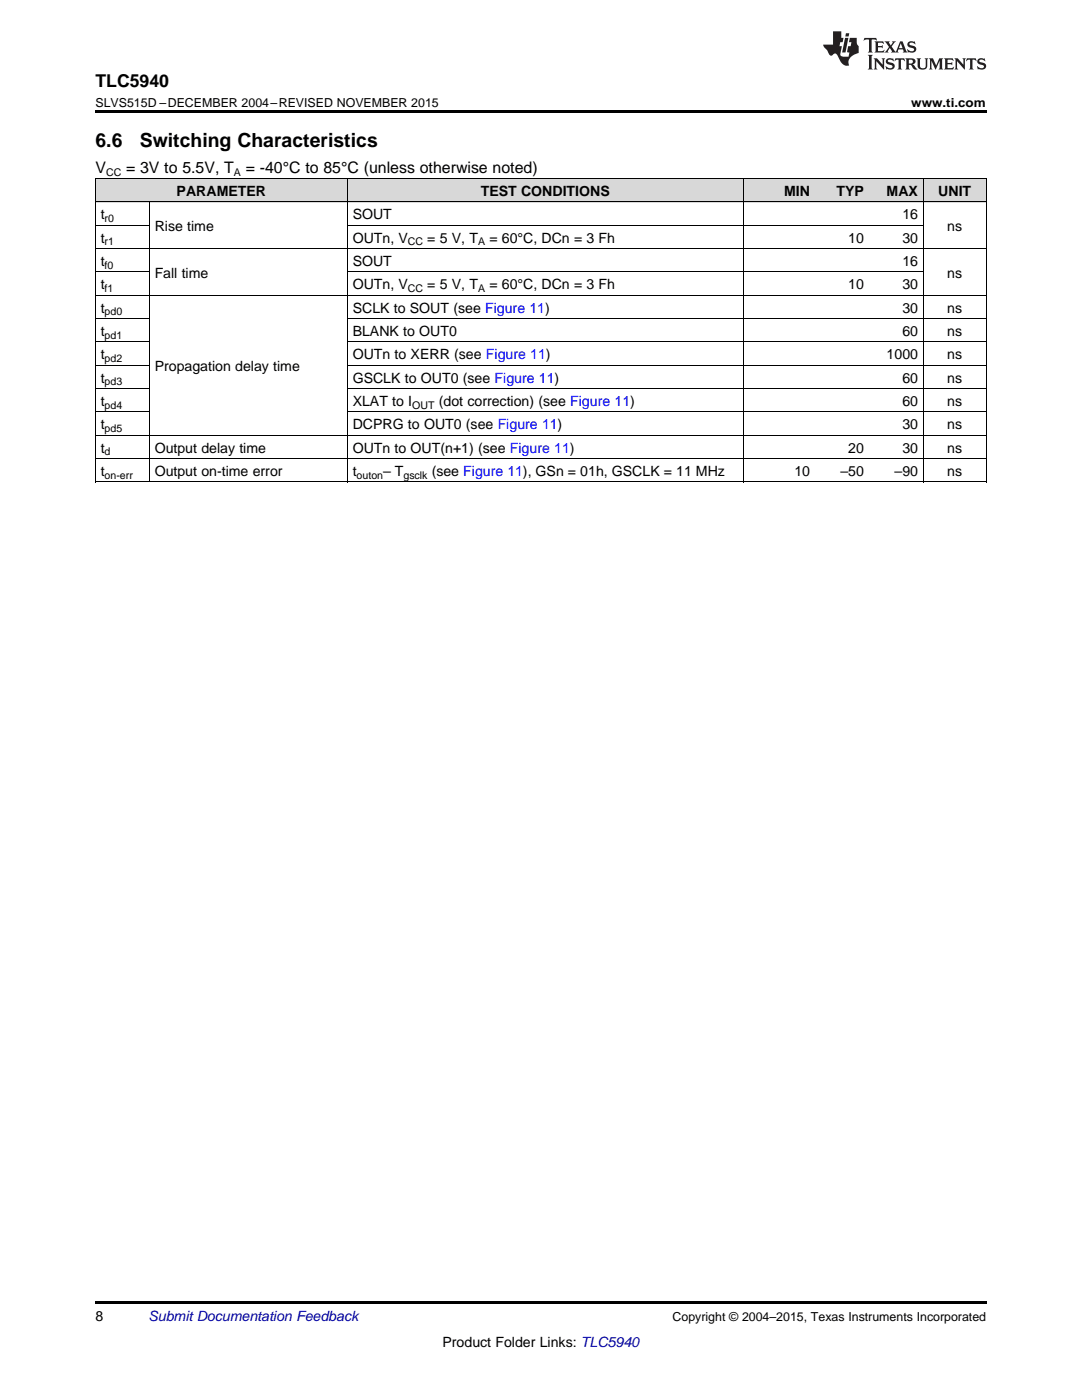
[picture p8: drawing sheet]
<svg xmlns="http://www.w3.org/2000/svg" width="216mm" height="279mm" viewBox="0 0 216 279" stroke-linecap="round" stroke-linejoin="round" font-family="sans-serif">
<defs><g id="words">
<g font-size="3.9">
<text x="19" y="29.3">6.6</text>
<text x="27.9" y="29.3">Switching Characteristics</text>
</g>
<text font-size="3.5" x="19" y="17.3">TLC5940</text>
<g font-size="3.2">
<text x="19" y="34.4">V</text>
<text x="25.2" y="34.4">= 3V to 5.5V, T</text>
<text x="49" y="34.4">= -40°C to 85°C (unless otherwise noted)</text>
</g>
<g font-size="2.8">
<text x="35.2" y="39.1">PARAMETER</text>
<text x="95.9" y="39.1">TEST CONDITIONS</text>
<text x="156.5" y="39.1">MIN</text>
<text x="166.9" y="39.1">TYP</text>
<text x="176.9" y="39.1">MAX</text>
<text x="187.2" y="39.1">UNIT</text>
<text x="20.1" y="43.7">t</text>
<text x="30.9" y="46.1">Rise time</text>
<text x="70.4" y="43.7">SOUT</text>
<text x="180.1" y="43.7">16</text>
<text x="189" y="46.1">ns</text>
<text x="20.1" y="48.4">t</text>
<text x="20.1" y="53.1">t</text>
<text x="70.4" y="48.4">OUTn, V</text>
<text x="70.4" y="53.1">SOUT</text>
<text x="85.3" y="48.4">= 5 V, T</text>
<text x="97.6" y="48.4">= 60°C, DCn = 3 Fh</text>
<text x="169.3" y="48.4">10</text>
<text x="180.1" y="48.4">30</text>
<text x="180.1" y="53.1">16</text>
<text x="20.1" y="57.7">t</text>
<text x="30.9" y="55.4">Fall time</text>
<text x="70.4" y="57.7">OUTn, V</text>
<text x="85.3" y="57.7">= 5 V, T</text>
<text x="97.6" y="57.7">= 60°C, DCn = 3 Fh</text>
<text x="169.3" y="57.7">10</text>
<text x="180.1" y="57.7">30</text>
<text x="189" y="55.4">ns</text>
<text x="20.1" y="62.4">t</text>
<text x="70.4" y="62.4">SCLK to SOUT (see Figure 11)</text>
<text x="180.1" y="62.4">30</text>
<text x="189" y="62.4">ns</text>
<text x="20.1" y="67">t</text>
<text x="20.1" y="71.7">t</text>
<text x="70.4" y="67">BLANK to OUT0</text>
<text x="70.4" y="71.7">OUTn to XERR (see Figure 11)</text>
<text x="176.9" y="71.7">1000</text>
<text x="180.1" y="67">60</text>
<text x="189" y="67">ns</text>
<text x="189" y="71.7">ns</text>
<text x="20.1" y="76.3">t</text>
<text x="30.9" y="74">Propagation delay time</text>
<text x="70.4" y="76.3">GSCLK to OUT0 (see Figure 11)</text>
<text x="180.1" y="76.3">60</text>
<text x="189" y="76.3">ns</text>
<text x="20.1" y="81">t</text>
<text x="70.4" y="81">XLAT to I</text>
<text x="87.6" y="81">(dot correction) (see Figure 11)</text>
<text x="180.1" y="81">60</text>
<text x="189" y="81">ns</text>
<text x="20.1" y="85.7">t</text>
<text x="70.4" y="85.7">DCPRG to OUT0 (see Figure 11)</text>
<text x="180.1" y="85.7">30</text>
<text x="189" y="85.7">ns</text>
<text x="20.1" y="90.3">t</text>
<text x="20.1" y="95">t</text>
<text x="30.9" y="90.3">Output delay time</text>
<text x="30.9" y="95">Output on-time error</text>
<text x="70.4" y="90.3">OUTn to OUT(n+1) (see Figure 11)</text>
<text x="70.4" y="95">t</text>
<text x="76.5" y="95">– T</text>
<text x="86.1" y="95">(see Figure 11), GSn = 01h, GSCLK = 11 MHz</text>
<text x="158.5" y="95">10</text>
<text x="167.7" y="95">–50</text>
<text x="169.3" y="90.3">20</text>
<text x="178.5" y="95">–90</text>
<text x="180.1" y="90.3">30</text>
<text x="189" y="90.3">ns</text>
<text x="189" y="95">ns</text>
<text x="19" y="263.6">8</text>
<text x="88.3" y="268.9">Product Folder Links: TLC5940</text>
</g>
<text font-size="2.8" fill="#0000c8" x="29.6" y="263.6">Submit Documentation Feedback</text>
<g font-size="2.5">
<text x="19" y="21.4">SLVS515D –DECEMBER 2004–REVISED NOVEMBER 2015</text>
<text x="181.8" y="21.4">www.ti.com</text>
<text x="134.2" y="263.6">Copyright © 2004–2015, Texas Instruments Incorporated</text>
</g>
<g font-size="2.1">
<text x="21.2" y="35.1">CC</text>
<text x="46.7" y="35.1">A</text>
<text x="20.9" y="44.3">r0</text>
<text x="20.9" y="49">r1</text>
<text x="20.9" y="53.6">f0</text>
<text x="81.4" y="49">CC</text>
<text x="95.4" y="49">A</text>
<text x="20.9" y="58.3">f1</text>
<text x="81.4" y="58.3">CC</text>
<text x="95.4" y="58.3">A</text>
<text x="20.9" y="62.9">pd0</text>
<text x="20.9" y="67.6">pd1</text>
<text x="20.9" y="72.2">pd2</text>
<text x="20.9" y="76.9">pd3</text>
<text x="20.9" y="81.6">pd4</text>
<text x="82.3" y="81.6">OUT</text>
<text x="20.9" y="86.2">pd5</text>
<text x="20.9" y="90.9">d</text>
<text x="20.9" y="95.5">on-err</text>
<text x="71.2" y="95.5">outon</text>
<text x="80.5" y="95.5">gsclk</text>
</g>
</g></defs>
<g fill="#d8d8d8">
<path d="M19 35.7h10.8v4.7h-10.8z"/>
<path d="M29.8 35.7h39.5v4.7h-39.5z"/>
<path d="M69.3 35.7h79v4.7h-79z"/>
<path d="M148.3 35.7h14.4v4.7h-14.4z"/>
<path d="M162.7 35.7h10.8v4.7h-10.8z"/>
<path d="M173.5 35.7h10.8v4.7h-10.8z"/>
<path d="M184.3 35.7h12.5v4.7h-12.5z"/>
</g>
<path d="M19 22h177.8v.5h-177.8zM19 96.2h.2zM69.2 96.2h.1zM148.2 96.2h.1zM184.1 96.2h.2zM196.7 96.2h.1zM19 259.7h177.8v.5h-177.8z" fill="#000"/>
<g fill="none" stroke="#000" stroke-width=".2">
<path d="M19 35.6h177.8M19.1 35.7v60.5M69.3 35.7v60.5M148.3 35.7v60.5M184.2 35.7v60.5M196.8 35.7v60.5M19 58.9h177.8M19 54.3h10.8M19 49.6h177.8M19 45h10.8M19 40.3h177.8M29.8 40.3v55.9"/>
<path d="M69.3 54.3h115M69.3 45h115M19 77.6h10.8M19 72.9h10.8M19 68.2h10.8M19 63.6h10.8M69.3 77.6h127.5M69.3 72.9h127.5M69.3 68.2h127.5M69.3 63.6h127.5M19 96.2h177.8M19 91.5h177.8"/>
<path d="M19 86.9h177.8M19 82.2h10.8M69.3 82.2h127.5"/>
</g>
<g fill="#231f20">
<path d="M172.5 7.6l-.1 .5 .4-.2h.6v.1v2.1l-.2 .4h.9l-.2-.4v-2.1l.1-.1h.5l.5 .2-.2-.5zM174.5 8.3l.2 .3v1.5l-.2 .4h1.8l.2-.6a1.04 1.04 0 0 1-1.3 .2v-.7h.6l.3 .2v-.6l-.3 .2h-.6v-.6l.8-.1 .4 .3-.2-.5zM176.5 8.3l.9 1.1-.9 1.1h.8l-.2-.2 .4-.7 .5 .7-.2 .2h1.5l-.2-.2 .2-.4h.9l.1 .4-.2 .2h1l-.3-.3-.7-1.9h-.5l-.9 2-.8-1 .9-1h-.8l.1 .3-.4 .5-.3-.6 .1-.2zM179.7 8.6l.4 1h-.7zM181.3 8.4a.63 .63 0 0 0-.2 .7 .63 .63 0 0 0 .6 .4l.6 .2 .1 .2a.75 .75 0 0 1-.7 .4 .75 .75 0 0 1-.6-.5l.1 .7 .1-.1a1.11 1.11 0 0 0 1.5-.6 1.13 1.13 0 0 0-1.2-.8l-.1-.4a1.04 1.04 0 0 1 1.2 .2l-.2-.5-.2 .1-.4-.2zM173.2 10.9l.2 .4v2.2l-.2 .4h1l-.3-.4v-2.2l.3-.4zM174.3 11.6l.3 .4v1.5l-.3 .4h.8l-.2-.4v-1.3l1.5 1.7v-1.9l.2-.4h-.7l.2 .4v.9l-1.1-1.3zM177 11.8a.62 .62 0 0 0-.2 .7 .62 .62 0 0 0 .6 .4l.6 .1 .1 .3a.76 .76 0 0 1-.7 .3 .76 .76 0 0 1-.7-.4l.2 .7 .1-.1a1.11 1.11 0 0 0 1.5-.6 1.13 1.13 0 0 0-1.2-.8l-.1-.4a1.04 1.04 0 0 1 1.2 .2l-.2-.6-.2 .1-.5-.1zM178.7 11.6l-.2 .6a.61 .61 0 0 1 .8-.3v1.6l-.2 .4h.9l-.2-.4v-1.6a.63 .63 0 0 1 .7 .3l-.1-.6zM180.6 11.6l.3 .4v1.5l-.3 .4h1l-.2-.2-.1-.8 .6 .2a.76 .76 0 0 0 1.2 .7l-1-1a.58 .58 0 0 0 .6-.5 .58 .58 0 0 0-.5-.6zM181.4 11.9h.1a.45 .45 0 0 1 .5 .1 .45 .45 0 0 1 .1 .5l-.8 .2zM182.9 11.6l.2 .2a2.17 2.17 0 0 0 .3 1.9 .99 .99 0 0 0 1.6-.6v-1.1l.2-.4h-.7l.2 .2a1.92 1.92 0 0 1-.2 1.8 .6 .6 0 0 1-.9-.5v-1.1l.2-.4zM185.4 11.6l.2 .4v1.5l-.2 .4h.7l-.2-.4v-1.4l.8 1.8 .8-1.8v1.4l-.2 .4h.9l-.2-.4v-1.5l.2-.4h-.8l-.6 1.5-.6-1.5zM188.4 11.6l.2 .4v1.5l-.2 .4h1.8l.1-.6a1.04 1.04 0 0 1-1.2 .1v-.6h.5l.4 .2v-.6l-.4 .2h-.5v-.7h.8l.3 .3-.1-.6zM190.5 11.6l.2 .4v1.5l-.2 .4h.7l-.2-.4v-1.3l1.5 1.7v-1.9l.2-.4h-.7l.2 .4v.9l-1.1-1.3zM192.9 11.6l-.1 .6a.61 .61 0 0 1 .7-.3l.1 1.6-.3 .4h1l-.3-.4 .1-1.6a.63 .63 0 0 1 .7 .3l-.1-.6zM195.2 11.8a.62 .62 0 0 0-.2 .7 .62 .62 0 0 0 .6 .4l.6 .1 .1 .3a.76 .76 0 0 1-.7 .3 .76 .76 0 0 1-.6-.4l.1 .7 .1-.1a1.11 1.11 0 0 0 1.6-.6 1.13 1.13 0 0 0-1.3-.8l-.1-.4a1.04 1.04 0 0 1 1.2 .2l-.1-.6-.2 .1-.5-.1z"/>
<path d="M166.2 6.3v2.6h-1.9v.4l.8 .9a.91 .91 0 0 0 1 .8 .56 .56 0 0 1 .5-.3 .56 .56 0 0 1 .5 .3l.4 .8a1.53 1.53 0 0 0 1.9 1.2 1.54 1.54 0 0 1 1-2.1l.9-.3v-1.4a1.52 1.52 0 0 1-.4-1.6h-1.3l-.2 .8h.5l-.2 .8h-.5l-.1 1v.2l.4 .1-.2 .8a1.93 1.93 0 0 1-1.6-.3l.3-1.8h-.5l.2-.8h.4l.2-.8h-.4v-1.3zM168.6 7.6l-.6 2.9h.7l.6-2.9zM168.8 6.6l-.1 .7h.6l.2-.7z"/>
</g>
<use href="#words"/>
</svg>
